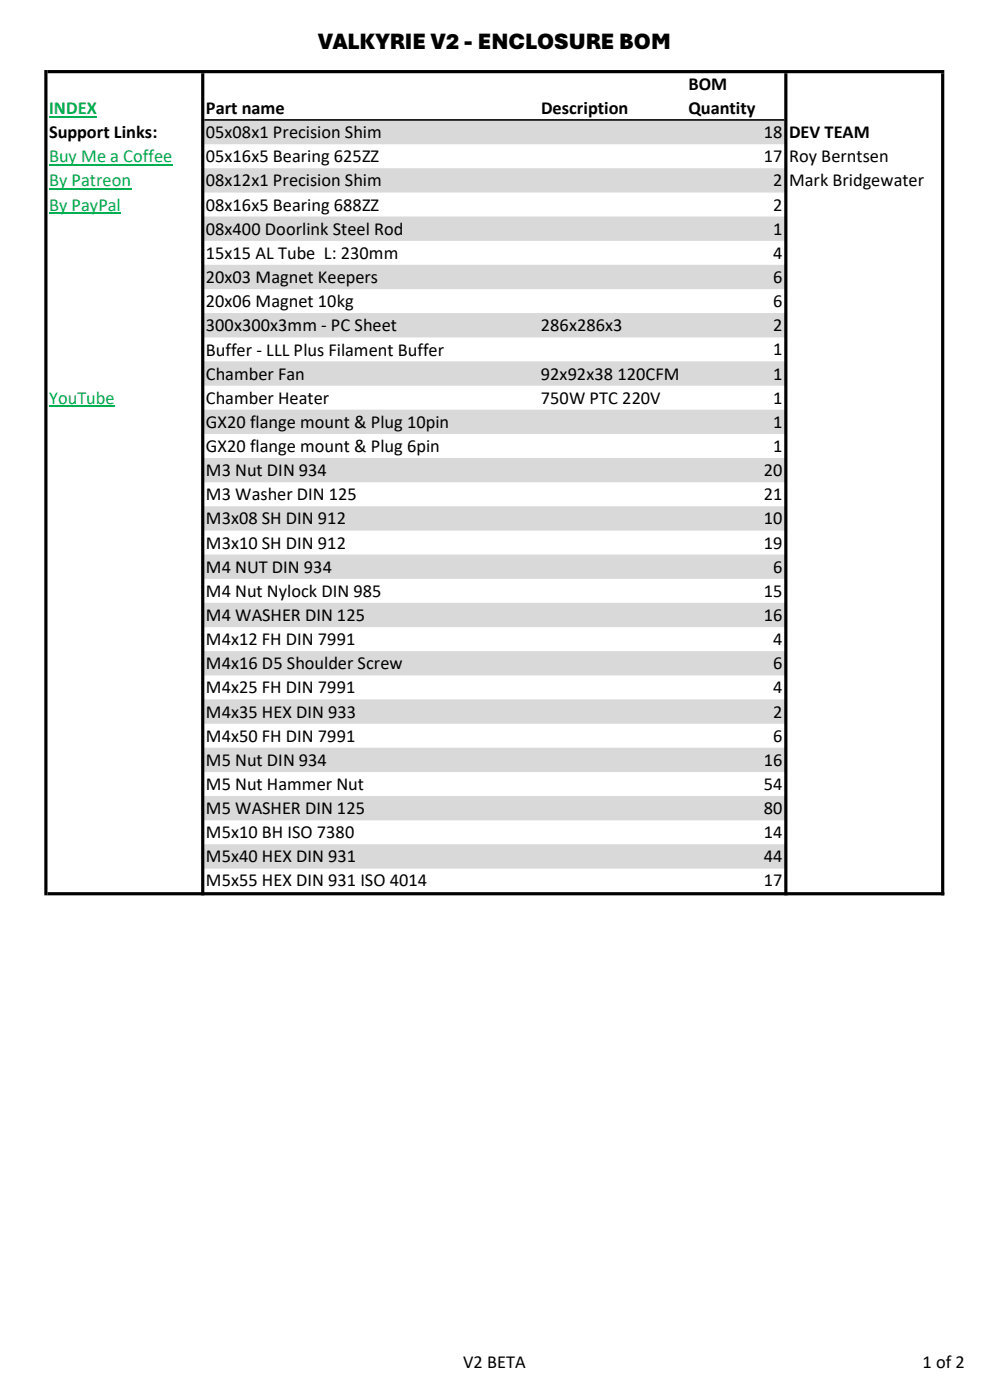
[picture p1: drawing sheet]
<svg xmlns="http://www.w3.org/2000/svg" width="210mm" height="297mm" viewBox="0 0 210 297" stroke-linecap="round" stroke-linejoin="round" font-family="sans-serif">
<defs><g id="words">
<text font-size="5" x="67.5" y="10.4">VALKYRIE V2 - ENCLOSURE BOM</text>
<g font-size="3.9">
<text x="146" y="19">BOM</text>
<text x="10.4" y="29.3">Support Links:</text>
<text x="43.7" y="24.1">Part name</text>
<text x="43.7" y="29.3">05x08x1 Precision Shim</text>
<text x="114.8" y="24.1">Description</text>
<text x="146" y="24.1">Quantity</text>
<text x="162.1" y="29.3">18</text>
<text x="167.4" y="29.3">DEV TEAM</text>
<text x="43.7" y="34.4">05x16x5 Bearing 625ZZ</text>
<text x="162.1" y="34.4">17</text>
<text x="167.4" y="34.4">Roy Berntsen</text>
<text x="43.7" y="39.5">08x12x1 Precision Shim</text>
<text x="164" y="39.5">2</text>
<text x="167.4" y="39.5">Mark Bridgewater</text>
<text x="43.7" y="44.7">08x16x5 Bearing 688ZZ</text>
<text x="164" y="44.7">2</text>
<text x="43.7" y="49.8">08x400 Doorlink Steel Rod</text>
<text x="164" y="49.8">1</text>
<text x="43.7" y="54.9">15x15 AL Tube L: 230mm</text>
<text x="164" y="54.9">4</text>
<text x="43.7" y="60">20x03 Magnet Keepers</text>
<text x="43.7" y="65.2">20x06 Magnet 10kg</text>
<text x="164" y="60">6</text>
<text x="164" y="65.2">6</text>
<text x="43.7" y="70.3">300x300x3mm - PC Sheet</text>
<text x="114.8" y="70.3">286x286x3</text>
<text x="164" y="70.3">2</text>
<text x="43.7" y="75.4">Buffer - LLL Plus Filament Buffer</text>
<text x="164" y="75.4">1</text>
<text x="43.7" y="80.5">Chamber Fan</text>
<text x="114.8" y="80.5">92x92x38 120CFM</text>
<text x="164" y="80.5">1</text>
<text x="43.7" y="85.6">Chamber Heater</text>
<text x="114.8" y="85.6">750W PTC 220V</text>
<text x="164" y="85.6">1</text>
<text x="43.7" y="90.8">GX20 flange mount &amp; Plug 10pin</text>
<text x="43.7" y="95.9">GX20 flange mount &amp; Plug 6pin</text>
<text x="164" y="90.8">1</text>
<text x="164" y="95.9">1</text>
<text x="43.7" y="101">M3 Nut DIN 934</text>
<text x="162.1" y="101">20</text>
<text x="43.7" y="106.1">M3 Washer DIN 125</text>
<text x="162.1" y="106.1">21</text>
<text x="43.7" y="111.3">M3x08 SH DIN 912</text>
<text x="162.1" y="111.3">10</text>
<text x="43.7" y="116.4">M3x10 SH DIN 912</text>
<text x="162.1" y="116.4">19</text>
<text x="43.7" y="121.5">M4 NUT DIN 934</text>
<text x="164" y="121.5">6</text>
<text x="43.7" y="126.6">M4 Nut Nylock DIN 985</text>
<text x="43.7" y="131.7">M4 WASHER DIN 125</text>
<text x="162.1" y="126.6">15</text>
<text x="162.1" y="131.7">16</text>
<text x="43.7" y="136.9">M4x12 FH DIN 7991</text>
<text x="164" y="136.9">4</text>
<text x="43.7" y="142">M4x16 D5 Shoulder Screw</text>
<text x="164" y="142">6</text>
<text x="43.7" y="147.1">M4x25 FH DIN 7991</text>
<text x="164" y="147.1">4</text>
<text x="43.7" y="152.2">M4x35 HEX DIN 933</text>
<text x="164" y="152.2">2</text>
<text x="43.7" y="157.4">M4x50 FH DIN 7991</text>
<text x="164" y="157.4">6</text>
<text x="43.7" y="162.5">M5 Nut DIN 934</text>
<text x="43.7" y="167.6">M5 Nut Hammer Nut</text>
<text x="162.1" y="162.5">16</text>
<text x="162.1" y="167.6">54</text>
<text x="43.7" y="172.7">M5 WASHER DIN 125</text>
<text x="162.1" y="172.7">80</text>
<text x="43.7" y="177.8">M5x10 BH ISO 7380</text>
<text x="162.1" y="177.8">14</text>
<text x="43.7" y="183">M5x40 HEX DIN 931</text>
<text x="162.1" y="183">44</text>
<text x="43.7" y="188">M5x55 HEX DIN 931 ISO 4014</text>
<text x="162.1" y="188">17</text>
<text x="98.3" y="290.3">V2 BETA</text>
<text x="195.7" y="290.3">1 of 2</text>
</g>
<g font-size="3.9" fill="#00b050">
<text x="10.4" y="24.2">INDEX</text>
<text x="10.4" y="34.4">Buy Me a Coffee</text>
<text x="10.4" y="39.5">By Patreon</text>
<text x="10.4" y="44.7">By PayPal</text>
<text x="10.4" y="85.6">YouTube</text>
</g>
</g></defs>
<path d="M43 25.4h123.8v5.2h-123.8zM43 35.7h123.8v5.2h-123.8zM43 45.9h123.8v5.2h-123.8zM43 56.2h123.8v5.1h-123.8zM43 66.4h123.8v5.2h-123.8zM43 76.7h123.8v5.1h-123.8zM43 86.9h123.8v5.2h-123.8zM43 97.2h123.8v5.1h-123.8zM43 107.4h123.8v5.2h-123.8zM43 117.6h123.8v5.2h-123.8zM43 127.9h123.8v5.2h-123.8zM43 138.1h123.8v5.2h-123.8zM43 148.4h123.8v5.1h-123.8zM43 158.6h123.8v5.2h-123.8zM43 168.9h123.8v5.1h-123.8zM43 179.1h123.8v5.2h-123.8z" fill-rule="evenodd" fill="#d9d9d9"/>
<path d="M10.4 24.7h10.2M10.4 35h26.2M10.4 40.1h17.4M10.4 45.2h15.3M10.4 86.2h13.9" fill="none" stroke="#00b050" stroke-width=".25"/>
<g fill="#000">
<path d="M9.4 14.9h.7v175h-.7zM42.7 15.5h.6v174.4h-.6zM166.4 15.5h.6v174.4h-.6zM199.6 15.5h.7v174.4h-.7z" fill-rule="evenodd"/>
<path d="M10.1 14.9h190.2v.6h-190.2zM43.3 25.3h123.1v.3h-123.1zM10.1 189.3h190.2v.6h-190.2z" fill-rule="evenodd"/>
</g>
<use href="#words"/>
</svg>
